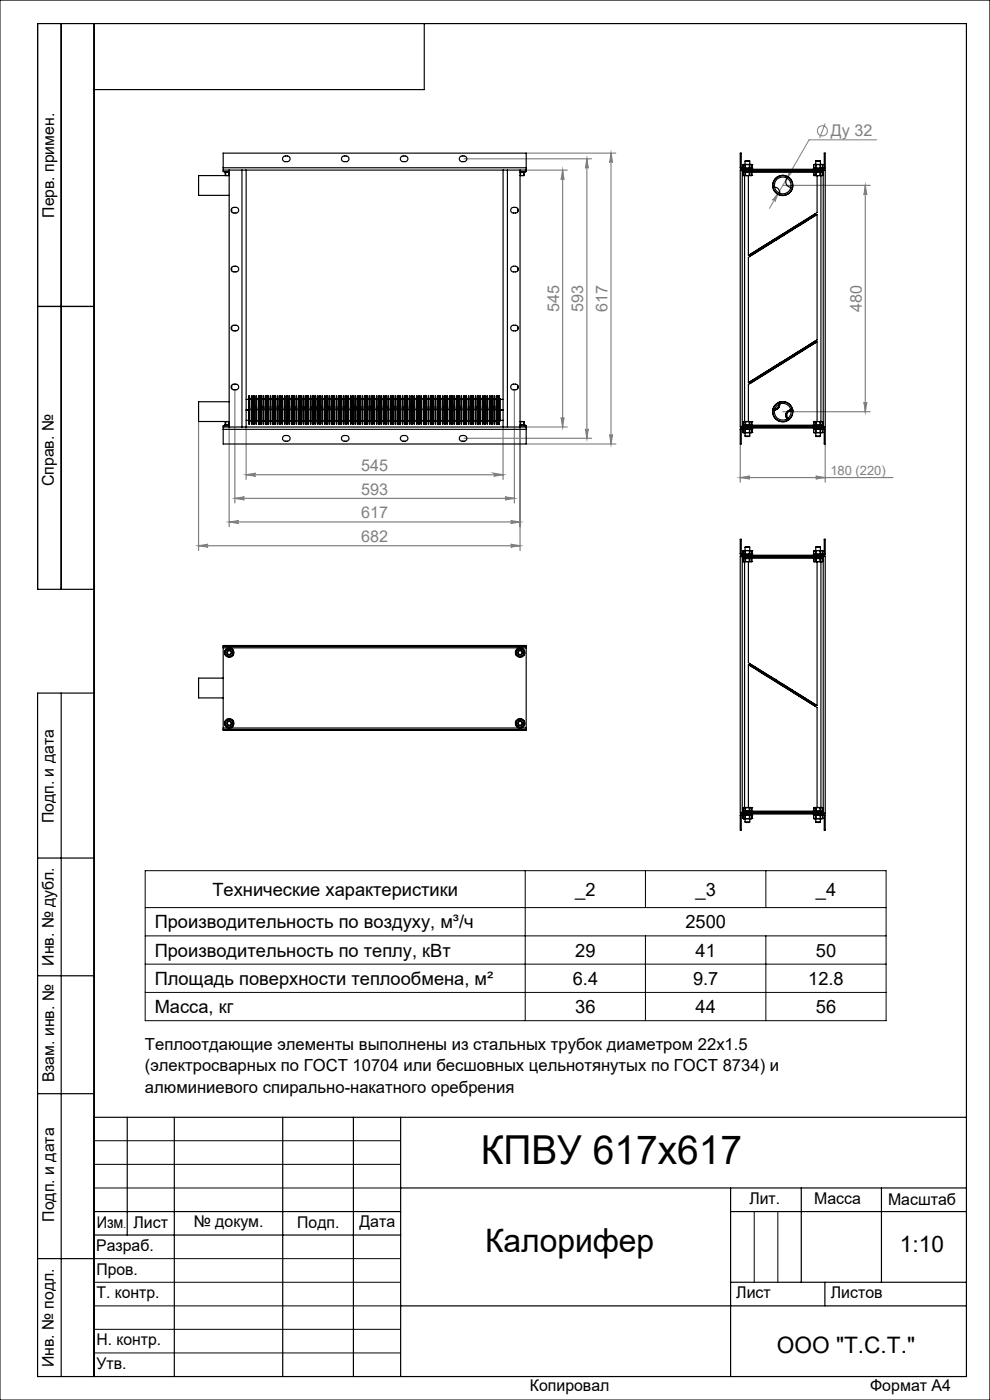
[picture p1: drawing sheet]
<svg xmlns="http://www.w3.org/2000/svg" width="210mm" height="297mm" viewBox="0 0 210 297" stroke-linecap="round" stroke-linejoin="round" font-family="sans-serif">
<defs><g id="words">
<text font-size="8.5" x="102" y="247">КПВУ 617х617</text>
<text font-size="6.9" x="102.9" y="265.6">Калорифер</text>
<g font-size="4.8">
<text x="190.9" y="265.6">1:10</text>
<text x="164.8" y="287">ООО &quot;Т.С.Т.&quot;</text>
</g>
<g font-size="3.9">
<text x="45.1" y="190.1">Технические характеристики</text>
<text x="122" y="190">_2</text>
<text x="147.5" y="190">_3</text>
<text x="173.1" y="190">_4</text>
<text x="32.8" y="196.9">Производительность по воздуху, м³/ч</text>
<text x="145.4" y="196.9">2500</text>
<text x="32.8" y="202.9">Производительность по теплу, кВт</text>
<text x="122" y="202.9">29</text>
<text x="147.5" y="202.9">41</text>
<text x="173.1" y="202.9">50</text>
<text x="32.8" y="208.9">Площадь поверхности теплообмена, м²</text>
<text x="121.5" y="208.9">6.4</text>
<text x="147" y="208.9">9.7</text>
<text x="171.4" y="208.9">12.8</text>
<text x="32.8" y="214.9">Масса, кг</text>
<text x="122" y="214.9">36</text>
<text x="147.5" y="214.9">44</text>
<text x="173.1" y="214.9">56</text>
</g>
<g font-size="3.5">
<text x="30.7" y="222.8">Теплоотдающие элементы выполнены из стальных трубок диаметром 22х1.5</text>
<text x="30.7" y="227.3">(электросварных по ГОСТ 10704 или бесшовных цельнотянутых по ГОСТ 8734) и</text>
<text x="30.7" y="231.8">алюминиевого спирально-накатного оребрения</text>
</g>
<g font-size="3.4" fill="#808080">
<text x="176.2" y="28.9">Ду 32</text>
<text x="118.6" y="66.2" transform="rotate(-90 118.6 66.2)">545</text>
<text x="123.7" y="66.2" transform="rotate(-90 123.7 66.2)">593</text>
<text x="128.9" y="66.2" transform="rotate(-90 128.9 66.2)">617</text>
<text x="182.8" y="66.2" transform="rotate(-90 182.8 66.2)">480</text>
<text x="76.6" y="99.9">545</text>
<text x="76.6" y="104.9">593</text>
<text x="76.6" y="110">617</text>
<text x="76.6" y="115">682</text>
</g>
<g font-size="3.4">
<text x="11.5" y="46.2" transform="rotate(-90 11.5 46.2)">Перв. примен.</text>
<text x="11.4" y="103.2" transform="rotate(-90 11.4 103.2)">Справ. №</text>
<text x="11.4" y="174.7" transform="rotate(-90 11.4 174.7)">Подп. и дата</text>
<text x="11.5" y="204.9" transform="rotate(-90 11.5 204.9)">Инв. № дубл.</text>
<text x="11.5" y="229.6" transform="rotate(-90 11.5 229.6)">Взам. инв. №</text>
<text x="159" y="255.5">Лит.</text>
<text x="172.7" y="255.5">Масса</text>
<text x="188.4" y="255.6">Масштаб</text>
<text x="11.5" y="259.2" transform="rotate(-90 11.5 259.2)">Подп. и дата</text>
<text x="20.5" y="260.4">Изм</text>
<text x="28.3" y="260.4">Лист</text>
<text x="41.1" y="260.4">№ докум.</text>
<text x="63.1" y="260.4">Подп.</text>
<text x="76.2" y="260.4">Дата</text>
<text x="20.4" y="265.4">Разраб.</text>
<text x="20.5" y="275.4">Т. контр.</text>
<text x="20.5" y="270.4">Пров.</text>
<text x="156.2" y="275.4">Лист</text>
<text x="176.2" y="275.4">Листов</text>
<text x="20.5" y="285.4">Н. контр.</text>
<text x="11.4" y="290" transform="rotate(-90 11.4 290)">Инв. № подл.</text>
<text x="20.5" y="290.4">Утв.</text>
<text x="112.4" y="295">Копировал</text>
<text x="184.6" y="295">Формат А4</text>
</g>
<text font-size="2.7" fill="#808080" x="176.1" y="100.7">180 (220)</text>
<text font-size="2.1" x="26.2" y="260.4">.</text>
</g></defs>
<g fill="none" stroke="#808080" stroke-width=".21">
<path d="M167.7 35.9a.31 .31 0 0 0 .1 .4 .31 .31 0 0 0 .4-.1l-1.3 1.6zM175 26.2l-1.2 3.1M186 29.7h-14.4l-8.4 14.5M165.1 40.9l-.7 1.9a.3 .3 0 0 0-.1-.4 .3 .3 0 0 0-.4 .1z"/>
<circle cx="174.4" cy="27.8" r="1.07"/>
</g>
<g fill="none" stroke="#808080" stroke-width=".25">
<path d="M98.4 33.7h27.1M111.7 36.1h8.6M111.7 32.5h18.9M119.3 36.1v54.5M119.3 36.1l.3 2a.3 .3 0 0 0-.3-.3 .3 .3 0 0 0-.3 .3zM124.5 33.7v59.3M124.5 33.7l.3 2a.3 .3 0 0 0-.3-.3 .3 .3 0 0 0-.3 .3zM129.6 32.5v61.7M129.6 32.5l.3 2a.3 .3 0 0 0-.3-.3 .3 .3 0 0 0-.3 .3zM166.1 39.3h18.5M183.6 39.3l.3 2a.3 .3 0 0 0-.3-.2 .3 .3 0 0 0-.3 .2zM183.6 39.3v48"/>
<path d="M42.1 89.5v27.3M48.6 90.6v21.2M49.8 82.7v24M52.2 90.6v11.1M98.4 93h27.1M106.7 90.6v11.1M109.1 82.7v24M110.3 90.6v26.2M111.7 90.6h8.6M111.7 94.2h18.9M119 88.6a.3 .3 0 0 0 .3 .3 .3 .3 0 0 0 .3-.3l-.3 2zM124.2 91a.3 .3 0 0 0 .3 .3 .3 .3 0 0 0 .3-.3l-.3 2z"/>
<path d="M129.3 92.2a.3 .3 0 0 0 .3 .3 .3 .3 0 0 0 .3-.3l-.3 2zM157 94.2v8.1M166.1 87.3h18.5M175 94.2v8.1M183.3 85.3a.3 .3 0 0 0 .3 .3 .3 .3 0 0 0 .3-.3l-.3 2zM42.1 115.8l2-.3a.3 .3 0 0 0-.3 .3 .3 .3 0 0 0 .3 .3zM42.1 115.8h68.2M48.6 110.7l2-.2a.3 .3 0 0 0-.3 .3 .3 .3 0 0 0 .3 .3zM48.6 110.7h61.7M49.8 105.7l2-.3a.32 .32 0 0 0-.3 .3 .32 .32 0 0 0 .3 .3zM49.8 105.7h59.3M52.2 100.7l2-.3a.32 .32 0 0 0-.3 .3 .32 .32 0 0 0 .3 .3z"/>
<path d="M52.2 100.7h54.5M104.7 100.4l2 .3-2 .3a.32 .32 0 0 0 .3-.3 .32 .32 0 0 0-.3-.3zM107.1 105.4l2 .3-2 .3a.32 .32 0 0 0 .3-.3 .32 .32 0 0 0-.3-.3zM108.3 110.5l2 .2-2 .4a.3 .3 0 0 0 .3-.3 .3 .3 0 0 0-.3-.3zM108.3 115.5l2 .3-2 .3a.3 .3 0 0 0 .3-.3 .3 .3 0 0 0-.3-.3zM157 101.3l2-.3a.3 .3 0 0 0-.3 .3 .3 .3 0 0 0 .3 .3zM157 101.3h32.4M173 101l2 .3-2 .3a.3 .3 0 0 0 .3-.3 .3 .3 0 0 0-.3-.3z"/>
</g>
<g fill="none" stroke="#000" stroke-width=".21">
<path d="M0 0h210v297h-210zM30.8 184.7h157.2v31.8h-157.2zM30.8 198.5h157.2M30.8 192.5h157.2M111.4 184.7v31.8M136.9 184.7v7.8M136.9 198.5v18M162.5 184.7v7.8M162.5 198.5v18M30.8 204.5h157.2M30.8 210.5h157.2M20 242h65"/>
<path d="M20 247h65M20 252h65M160 257v15M165 257v15M20 267h65M20 272h65M20 277h65M20 282h65M20 287h65"/>
</g>
<g fill="none" stroke="#000" stroke-width=".25">
<path d="M13 5v120M20 5v287M90 5v14h-70M8 65h12M20 125h-12v-120h197v287h-197v-145h12M13 147v145M8 182h12M8 207h12M8 232h12M20 237h185M27 237v25M37 237v55"/>
<path d="M60 237v55M75 237v55M85 237v55M20 257h65M85 252h120M155 252v40M155 257h50M170 252v20M187 252v20M8 267h12M20 262h65M85 277h120"/>
<path d="M155 272h50M175 272v5"/>
</g>
<g fill="#808080">
<path d="M165.1 40.9l-1.2 1.6a.3 .3 0 0 1 .4-.2 .3 .3 0 0 1 .1 .5zM167.7 35.9l-.8 1.9 1.3-1.6a.31 .31 0 0 1-.4 .1 .31 .31 0 0 1-.1-.4z"/>
<path d="M157 101.3l2-.3a.3 .3 0 0 0-.3 .3 .3 .3 0 0 0 .3 .3zM173 101l2 .3-2 .3a.3 .3 0 0 0 .3-.3 .3 .3 0 0 0-.3-.3z"/>
<path d="M52.2 100.7l2-.3a.32 .32 0 0 0-.3 .3 .32 .32 0 0 0 .3 .3zM104.7 100.4l2 .3-2 .3a.32 .32 0 0 0 .3-.3 .32 .32 0 0 0-.3-.3zM48.6 110.7l2-.2a.3 .3 0 0 0-.3 .3 .3 .3 0 0 0 .3 .3zM108.3 110.5l2 .2-2 .4a.3 .3 0 0 0 .3-.3 .3 .3 0 0 0-.3-.3zM42.1 115.8l2-.3a.3 .3 0 0 0-.3 .3 .3 .3 0 0 0 .3 .3zM108.3 115.5l2 .3-2 .3a.3 .3 0 0 0 .3-.3 .3 .3 0 0 0-.3-.3z"/>
<path d="M119.3 36.1l.3 2a.3 .3 0 0 0-.3-.3 .3 .3 0 0 0-.3 .3zM119 88.6a.3 .3 0 0 0 .3 .3 .3 .3 0 0 0 .3-.3l-.3 2zM124.5 33.7l.3 2a.3 .3 0 0 0-.3-.3 .3 .3 0 0 0-.3 .3zM124.2 91a.3 .3 0 0 0 .3 .3 .3 .3 0 0 0 .3-.3l-.3 2zM129.6 32.5l.3 2a.3 .3 0 0 0-.3-.3 .3 .3 0 0 0-.3 .3zM129.3 92.2a.3 .3 0 0 0 .3 .3 .3 .3 0 0 0 .3-.3l-.3 2zM183.6 39.3l.3 2a.3 .3 0 0 0-.3-.2 .3 .3 0 0 0-.3 .2zM183.3 85.3a.3 .3 0 0 0 .3 .3 .3 .3 0 0 0 .3-.3l-.3 2z"/>
<path d="M49.8 105.7l2-.3a.32 .32 0 0 0-.3 .3 .32 .32 0 0 0 .3 .3zM107.1 105.4l2 .3-2 .3a.32 .32 0 0 0 .3-.3 .32 .32 0 0 0-.3-.3z"/>
</g>
<g fill="none" stroke="#000" stroke-width=".25">
<path d="M47.3 35.6v.5M47.3 35.6v-3.1h64.3v3.1M47.3 35.6h64.3M47.3 36.1v.3h1.3M47.3 36.1h4M47.6 36.4v.2h1M47.8 37.2h.1M47.8 36.6v.6M47.9 37.2h.6M47.9 36.6v.6M48.5 37.2h-6.4v4.2h6.5M48.5 36.6v.6"/>
<path d="M48.6 36.1v54.5M51.3 36.1h56.3M51.3 36.1v54.5M52.2 36.1v54.5M60.2 33.2a.77 .77 0 0 1 1-.1 .77 .77 0 0 1 .3 .9 .82 .82 0 0 1-1 .4 .82 .82 0 0 1-.6-.9zM72.6 33.3a.77 .77 0 0 1 1-.2 .77 .77 0 0 1 .3 .9 .79 .79 0 0 1-.9 .3 .79 .79 0 0 1-.5-.9zM85.1 33.3a.88 .88 0 0 1 1.4 .4 .85 .85 0 0 1-1.4 .4l-.2-.4zM97.7 33.2a.77 .77 0 0 1 1-.1 .77 .77 0 0 1 .3 .9 .82 .82 0 0 1-1 .4 .82 .82 0 0 1-.6-.9zM106.7 36.1v54.5M107.6 36.1h4M107.6 36.1v54.5M110.3 36.1v54.5"/>
<path d="M110.4 37.2h.7M110.4 36.6v.6M111.1 37.2h.1M111.1 36.6v.6M111.2 36.6v.6M111.3 36.4v.2h-1M111.6 35.6v.5M111.6 36.1v.3h-1.3M157 35.6l.4 .5 .2-.4h1.9M157 35.6v-3.1h.2v3.1M157 35.6h.2M157 36.1h18v54.5h-18z"/>
<path d="M157.2 35.6l.4 .3h16.9l.3-.3M157.4 36.1l.1 .3h17.1v-.3v54.5v-.3h-17.1l-.1 .3zM157.6 36.4v.2h1.9v-.2M157.6 35.7h.1M157.6 35.7h.4M157.6 34.9h.5M157.6 34.9h.1M157.6 34.9h1.9M157.6 37.2h.1M157.6 37.2h1.9M157.6 34.9v.8M157.6 36.6v.6"/>
<path d="M157.6 37.2h.4M157.9 37.2v52.2M158 35.7h.1M158 37.2h.2M158 36.6v.6M158 34.2h1M158 34.2v1.5M158.1 35.7h.9M158.1 34.9h.9M158.1 34.9v.8M158.2 37.2h.7M158.2 36.6v.6"/>
<path d="M158.8 37.2v17l14.5-9.1v-7.9M158.9 37.2h.2M158.9 36.6v.6M159 35.7h.1M159 34.9h.1M159 34.9v.8M159 34.2v.7M159.1 35.7h.4M159.1 34.9h.4M159.1 37.2h.4M159.1 34.9v.8M159.1 36.6v.6"/>
<path d="M159.5 37.2h.1M159.5 36.6v.6M159.5 35.7h.1M159.5 34.9h.1M159.5 35.7h-.2M159.5 34.9v1M159.5 36.5h13M163.9 39.7h.1M164.3 39.7a1.16 1.16 0 0 1 1.1 1.3M167 37.8a1.17 1.17 0 0 0-.2 1.2 1.17 1.17 0 0 0 1 .8M167.2 37.6h.1M168.2 39.7h-.1"/>
<path d="M172.5 36.4v.2h2v-.2M172.6 35.7h.1M172.6 35.7h.4M172.6 34.9h.4M172.6 34.9h.1M172.6 34.9h1.9M172.6 34.9l-.1 1M172.6 37.2h.1M172.6 37.2h.4M172.6 37.2h1.9M172.6 36.6v.6M173 35.7h.1"/>
<path d="M173 34.9h.1M173 37.2h.1M173 34.9v.8M173 36.6v.6M173 34.2h1M173 34.2v.7M173.1 35.7h.9M173.1 34.9h.9M173.1 34.9v.8M173.1 37.2h.8M173.1 36.6v.6M173.9 37.2h.2"/>
<path d="M173.9 36.6v.6M174 35.7h.1M174 34.9h.5M174 34.9v.8M174 34.2l.1 1.5M174.1 35.7h.4M174.1 37.2h.3M174.1 36.6v.6M174.1 37.2v52.2M174.4 37.2h.1M174.4 36.6v.6M174.5 35.7h.1"/>
<path d="M174.5 34.9h.1M174.5 35.7h-.2M174.5 34.9v.8M174.8 35.6v-3.1h.2v3.1M174.8 35.6h.2M175 35.6l-.4 .5-.1-.4h-2M49.1 44.3v.6M49.1 56.8v.6M49.2 56.7a.76 .76 0 0 1 1.1-.2 .76 .76 0 0 1 .1 1 .82 .82 0 0 1-.9 .2 .82 .82 0 0 1-.5-.8zM49.2 44.2a.77 .77 0 0 1 1-.2 .77 .77 0 0 1 .4 .9 .82 .82 0 0 1-1 .4 .82 .82 0 0 1-.6-.9zM108.5 56.7a.76 .76 0 0 1 1.1-.2 .76 .76 0 0 1 .1 1 .82 .82 0 0 1-.9 .2 .82 .82 0 0 1-.5-.8zM108.6 44.1a.77 .77 0 0 1 1-.1 .77 .77 0 0 1 .3 .9 .82 .82 0 0 1-1 .4 .82 .82 0 0 1-.6-.9z"/>
<path d="M109.8 44.3v.6M109.8 56.8v.6M158.8 54.6l14.5-9.1v26.6l-14.5 9.1zM159.1 54l.1 .3M163.9 50.9l.1 .1M164.5 50.9h.1M165.1 50.6l-.1 .1M165.3 41.3h.1M165.3 50.1h.1M167.5 48.7h.1M168.2 48.7h.1M168.7 48.4h-.1"/>
<path d="M168.9 47.8h.1M172.9 45.4l-13.8 8.6M172.9 45.4l.1 .3M173 45.7l-13.8 8.6M49.1 69.3a.82 .82 0 0 1 .9-.4 .82 .82 0 0 1 .6 .8 .79 .79 0 0 1-1 .5 .79 .79 0 0 1-.5-.9zM49.1 69.2v.7M108.4 69.3a.79 .79 0 0 1 1-.3 .79 .79 0 0 1 .5 .9 .79 .79 0 0 1-1 .3 .79 .79 0 0 1-.5-.9zM109.8 69.2v.7M163.9 78h.1M164.6 77.9l-.1 .1M165.1 77.6l-.1 .1M165.3 77v.1"/>
<path d="M167.5 75.7h.1M168.2 75.7h.1M168.7 75.4h-.1M168.9 74.8v.1M172.9 72.4l-13.8 8.6M172.9 72.4l.1 .3M173 72.7l-13.8 8.6M47.3 90.6v.5M47.3 91.1v3.1h64.3v-3.1M47.3 91.1h64.3M47.3 90.6h4M47.8 89.5h.1"/>
<path d="M47.8 89.4v.7M47.9 89.5h.6M47.9 89.5v.6M48.5 89.5h.1M48.5 89.5v.6M48.6 90.1h-1v.2M48.6 85.2h-6.5v4.2h6.5M48.6 90.3h-1.3v.3M49.1 81.8v.6M49.2 81.7a.77 .77 0 0 1 1-.2 .77 .77 0 0 1 .4 .9 .82 .82 0 0 1-1 .4 .82 .82 0 0 1-.6-.9zM51.3 90.6h56.3M52.2 89.2h.6"/>
<path d="M52.2 87h.6M52.2 84.7h.6M52.8 86.9v3.1M52.8 84v2.2M52.8 84v2.9M52.8 86.2v3.8M52.8 84h.1M52.8 90h.1M52.8 86.2h.1M52.8 86.2v.7M52.9 84v2.2M52.9 86.2v3.8"/>
<path d="M52.9 84l.1 .6M52.9 86.2l.1 .7M53 84.6v2.3M53 86.9v2.4M53 84.6h.3M53 89.3l-.1 .7M53 89.3h.3M53 86.9h.3M53.3 84.6v2.3M53.3 86.9v2.4M53.3 89.3l.1 .7M53.4 84h.1"/>
<path d="M53.4 84l-.1 .6M53.4 90h.1M53.4 86.2h.1M53.4 86.2l-.1 .7M53.4 84v2.2M53.4 86.2v3.8M53.4 84v.6M53.4 86.2v.7M53.4 84.6v2.3M53.4 86.9v2.4M53.4 84.6h.4M53.4 89.3v.7"/>
<path d="M53.4 89.3h.4M53.4 86.9h.4M53.8 84.6v2.3M53.8 86.9v2.4M53.8 89.3l.1 .7M53.9 84h.1M53.9 84l-.1 .6M53.9 90h.1M53.9 86.2h.1M53.9 86.2l-.1 .7M53.9 84v2.2M53.9 86.2v3.8"/>
<path d="M53.9 84v.6M53.9 86.2v.7M53.9 84.6v2.3M53.9 86.9v2.4M53.9 84.6h.4M53.9 89.3v.7M53.9 89.3h.4M53.9 86.9h.4M54.3 84.6v2.3M54.3 86.9v2.4M54.3 89.3l.1 .7M54.4 84v2.2"/>
<path d="M54.4 86.2v3.8M54.4 84h.1M54.4 84l-.1 .6M54.4 90h.1M54.4 86.2h.1M54.4 86.2l-.1 .7M54.4 84v.6M54.4 86.2v.7M54.4 84.6v2.3M54.4 86.9v2.4M54.4 84.6h.4M54.4 89.3v.7"/>
<path d="M54.4 89.3h.4M54.4 86.9h.4M54.8 84.6v2.3M54.8 86.9v2.4M54.8 89.3l.1 .7M54.9 84v2.2M54.9 86.2v3.8M54.9 84h.1M54.9 84l-.1 .6M54.9 90h.1M54.9 86.2h.1M54.9 86.2l-.1 .7"/>
<path d="M54.9 84.6v2.3M54.9 86.9v2.4M54.9 84v.6M54.9 86.2v.7M54.9 89.3v.7M54.9 84.6h.4M54.9 89.3h.4M54.9 86.9h.4M55.3 84.6v2.3M55.3 86.9v2.4M55.3 89.3l.1 .7M55.4 84v2.2"/>
<path d="M55.4 86.2v3.8M55.4 84h.1M55.4 84l-.1 .6M55.4 90h.1M55.4 86.2h.1M55.4 86.2l-.1 .7M55.4 84l.1 .6M55.4 86.2l.1 .7M55.5 84.6v2.3M55.5 86.9v2.4M55.5 84.6h.3M55.5 89.3l-.1 .7"/>
<path d="M55.5 89.3h.3M55.5 86.9h.3M55.8 84v2.2M55.8 84.6v2.3M55.8 86.2v3.8M55.8 86.9v2.4M55.8 84h.1M55.8 84v.6M55.8 86.2v.7M55.8 89.3v.7M55.8 90h.1M55.8 86.2h.1"/>
<path d="M55.9 84v2.2M55.9 86.2v3.8M55.9 84l.1 .6M55.9 86.2l.1 .7M56 84.6v2.3M56 86.9v2.4M56 84.6h.3M56 89.3l-.1 .7M56 89.3h.3M56 86.9h.3M56.3 84.6v2.3M56.3 86.9v2.4"/>
<path d="M56.3 89.3l.1 .7M56.4 84v2.2M56.4 86.2v3.8M56.4 84h.1M56.4 84l-.1 .6M56.4 86.2l-.1 .7M56.4 90h.1M56.4 86.2h.1M56.4 84v.6M56.4 86.2v.7M56.4 84.6v2.3M56.4 86.9v2.4"/>
<path d="M56.4 84.6h.4M56.4 89.3v.7M56.4 89.3h.4M56.4 86.9h.4M56.8 84.6v2.3M56.8 86.9v2.4M56.8 89.3l.1 .7M56.9 84v2.2M56.9 86.2v3.8M56.9 84h.1M56.9 84l-.1 .6M56.9 90h.1"/>
<path d="M56.9 86.2h.1M56.9 86.2l-.1 .7M56.9 84v.6M56.9 86.2v.7M56.9 84.6v2.3M56.9 86.9v2.4M56.9 84.6h.4M56.9 89.3v.7M56.9 89.3h.4M56.9 86.9h.4M57.3 84.6v2.3M57.3 86.9v2.4"/>
<path d="M57.3 89.3l.1 .7M57.4 84h.1M57.4 84l-.1 .6M57.4 90h.1M57.4 86.2h.1M57.4 86.2l-.1 .7M57.4 84v2.2M57.4 86.2v3.8M57.4 84v.6M57.4 86.2v.7M57.4 84.6v2.3M57.4 86.9v2.4"/>
<path d="M57.4 84.6h.4M57.4 89.3v.7M57.4 89.3h.4M57.4 86.9h.4M57.8 84.6v2.3M57.8 86.9v2.4M57.8 89.3l.1 .7M57.9 84v2.2M57.9 86.2v3.8M57.9 84h.1M57.9 84l-.1 .6M57.9 90h.1"/>
<path d="M57.9 86.2h.1M57.9 86.2l-.1 .7M57.9 84.6v2.3M57.9 86.9v2.4M57.9 84v.6M57.9 86.2v.7M57.9 89.3v.7M57.9 84.6h.4M57.9 89.3h.4M57.9 86.9h.4M58.3 84.6v2.3M58.3 86.9v2.4"/>
<path d="M58.3 89.3v.7M58.3 84v2.2M58.3 86.2v3.8M58.3 84h.1M58.3 84v.6M58.3 90h.1M58.3 86.2h.1M58.3 86.2v.7M58.4 84v2.2M58.4 86.2v3.8M58.4 84l.1 .6M58.4 86.2l.1 .7"/>
<path d="M58.5 84.6v2.3M58.5 86.9v2.4M58.5 84.6h.3M58.5 89.3l-.1 .7M58.5 89.3h.3M58.5 86.9h.3M58.8 84v2.2M58.8 84.6v2.3M58.8 86.2v3.8M58.8 86.9v2.4M58.8 84h.1M58.8 84v.6"/>
<path d="M58.8 86.2v.7M58.8 89.3v.7M58.8 90h.1M58.8 86.2h.1M58.9 84v2.2M58.9 86.2v3.8M58.9 84v.6M58.9 86.2v.7M58.9 84.6v2.3M58.9 86.9v2.4M58.9 84.6h.4M58.9 89.3v.7"/>
<path d="M58.9 89.3h.4M58.9 86.9h.4M59.3 84.6v2.3M59.3 86.9v2.4M59.3 89.3l.1 .7M59.4 84v2.2M59.4 86.2v3.8M59.4 84h.1M59.4 84l-.1 .6M59.4 90h.1M59.4 86.2h.1M59.4 86.2l-.1 .7"/>
<path d="M59.4 84v.6M59.4 86.2v.7M59.4 84.6v2.3M59.4 86.9v2.4M59.4 84.6h.4M59.4 89.3v.7M59.4 89.3h.4M59.4 86.9h.4M59.8 84.6v2.3M59.8 86.9v2.4M59.8 89.3l.1 .7M59.9 84v2.2"/>
<path d="M59.9 86.2v3.8M59.9 84h.1M59.9 84l-.1 .6M59.9 90h.1M59.9 86.2h.1M59.9 86.2l-.1 .7M59.9 84v.6M59.9 86.2v.7M59.9 84.6v2.3M59.9 86.9v2.4M59.9 84.6h.4M59.9 89.3v.7"/>
<path d="M59.9 89.3h.4M59.9 86.9h.4M60.2 92.5a.77 .77 0 0 1 1-.1 .77 .77 0 0 1 .3 .9 .82 .82 0 0 1-1 .4 .82 .82 0 0 1-.6-.9zM60.3 84.6v2.3M60.3 86.9v2.4M60.3 89.3l.1 .7M60.4 84v2.2M60.4 86.2v3.8M60.4 84h.1M60.4 84l-.1 .6M60.4 90h.1M60.4 86.2h.1"/>
<path d="M60.4 86.2l-.1 .7M60.4 84v.6M60.4 86.2v.7M60.4 84.6v2.3M60.4 86.9v2.4M60.4 84.6h.4M60.4 89.3v.7M60.4 89.3h.4M60.4 86.9h.4M60.8 84.6v2.3M60.8 86.9v2.4M60.8 89.3l.1 .7"/>
<path d="M60.9 84v2.2M60.9 86.2v3.8M60.9 84h.1M60.9 84l-.1 .6M60.9 90h.1M60.9 86.2h.1M60.9 86.2l-.1 .7M60.9 84l.1 .6M60.9 86.2l.1 .7M61 84.6v2.3M61 86.9v2.4M61 84.6h.3"/>
<path d="M61 89.3l-.1 .7M61 89.3h.3M61 86.9h.3M61.3 84.6v2.3M61.3 86.9v2.4M61.3 89.3v.7M61.3 84v2.2M61.3 86.2v3.8M61.3 84h.1M61.3 84v.6M61.3 90h.1M61.3 86.2h.1"/>
<path d="M61.3 86.2v.7M61.4 84v2.2M61.4 86.2v3.8M61.4 84l.1 .6M61.4 86.2l.1 .7M61.5 84.6v2.3M61.5 86.9v2.4M61.5 84.6h.3M61.5 89.3l-.1 .7M61.5 89.3h.3M61.5 86.9h.3M61.8 84.6v2.3"/>
<path d="M61.8 86.9v2.4M61.8 89.3l.1 .7M61.9 84h.1M61.9 84l-.1 .6M61.9 90h.1M61.9 86.2h.1M61.9 86.2l-.1 .7M61.9 84v2.2M61.9 86.2v3.8M61.9 84v.6M61.9 86.2v.7M61.9 84.6v2.3"/>
<path d="M61.9 86.9v2.4M61.9 84.6h.4M61.9 89.3v.7M61.9 89.3h.4M61.9 86.9h.4M62.3 84.6v2.3M62.3 86.9v2.4M62.3 89.3l.1 .7M62.4 84v2.2M62.4 86.2v3.8M62.4 84h.1M62.4 84l-.1 .6"/>
<path d="M62.4 90h.1M62.4 86.2h.1M62.4 86.2l-.1 .7M62.4 84v.6M62.4 86.2v.7M62.4 84.6v2.3M62.4 86.9v2.4M62.4 84.6h.4M62.4 89.3v.7M62.4 89.3h.4M62.4 86.9h.4M62.8 84.6v2.3"/>
<path d="M62.8 86.9v2.4M62.8 89.3l.1 .7M62.9 84v2.2M62.9 86.2v3.8M62.9 84h.1M62.9 84l-.1 .6M62.9 90h.1M62.9 86.2h.1M62.9 86.2l-.1 .7M62.9 84v.6M62.9 86.2v.7M62.9 84.6v2.3"/>
<path d="M62.9 86.9v2.4M62.9 84.6h.4M62.9 89.3v.7M62.9 89.3h.4M62.9 86.9h.4M63.3 84.6v2.3M63.3 86.9v2.4M63.3 89.3l.1 .7M63.4 86.2v3.8M63.4 84h.1M63.4 84l-.1 .6M63.4 90h.1"/>
<path d="M63.4 86.2h.1M63.4 86.2l-.1 .7M63.4 84v2.2M63.4 84v.6M63.4 86.2v.7M63.4 84.6v2.3M63.4 86.9v2.4M63.4 84.6h.4M63.4 89.3v.7M63.4 89.3h.4M63.4 86.9h.4M63.8 84.6v2.3"/>
<path d="M63.8 86.9v2.4M63.8 89.3l.1 .7M63.9 84v2.2M63.9 86.2v3.8M63.9 84h.1M63.9 84l-.1 .6M63.9 90h.1M63.9 86.2h.1M63.9 86.2l-.1 .7M63.9 84l.1 .6M63.9 86.2l.1 .7M64 84.6v2.3"/>
<path d="M64 86.9v2.4M64 84.6h.3M64 89.3l-.1 .7M64 89.3h.3M64 86.9h.3M64.3 84.6v2.3M64.3 86.9v2.4M64.3 89.3v.7M64.3 84v2.2M64.3 86.2v3.8M64.3 84h.1M64.3 84v.6"/>
<path d="M64.3 90h.1M64.3 86.2h.1M64.3 86.2v.7M64.4 84v2.2M64.4 86.2v3.8M64.4 84l.1 .6M64.4 86.2l.1 .7M64.5 84.6v2.3M64.5 86.9v2.4M64.5 84.6h.3M64.5 89.3l-.1 .7M64.5 89.3h.3"/>
<path d="M64.5 86.9h.3M64.8 84.6v2.3M64.8 86.9v2.4M64.8 89.3l.1 .7M64.9 84v2.2M64.9 86.2v3.8M64.9 84h.1M64.9 84l-.1 .6M64.9 90h.1M64.9 86.2h.1M64.9 86.2l-.1 .7M64.9 84v.6"/>
<path d="M64.9 86.2v.7M64.9 84.6v2.3M64.9 86.9v2.4M64.9 84.6h.4M64.9 89.3v.7M64.9 89.3h.4M64.9 86.9h.4M65.3 84.6v2.3M65.3 86.9v2.4M65.3 89.3l.1 .7M65.4 84h.1M65.4 84l-.1 .6"/>
<path d="M65.4 90h.1M65.4 86.2h.1M65.4 86.2l-.1 .7M65.4 84v2.2M65.4 86.2v3.8M65.4 84v.6M65.4 86.2v.7M65.4 84.6v2.3M65.4 86.9v2.4M65.4 84.6h.4M65.4 89.3v.7M65.4 89.3h.4"/>
<path d="M65.4 86.9h.4M65.8 84.6v2.3M65.8 86.9v2.4M65.8 89.3l.1 .7M65.9 84v2.2M65.9 86.2v3.8M65.9 84h.1M65.9 84l-.1 .6M65.9 90h.1M65.9 86.2h.1M65.9 86.2l-.1 .7M65.9 84v.6"/>
<path d="M65.9 86.2v.7M65.9 84.6v2.3M65.9 86.9v2.4M65.9 84.6h.4M65.9 89.3v.7M65.9 89.3h.4M65.9 86.9h.4M66.3 84.6v2.3M66.3 86.9v2.4M66.3 89.3l.1 .7M66.4 84v2.2M66.4 86.2v3.8"/>
<path d="M66.4 84h.1M66.4 84l-.1 .6M66.4 90h.1M66.4 86.2h.1M66.4 86.2l-.1 .7M66.4 84v.6M66.4 86.2v.7M66.4 84.6v2.3M66.4 86.9v2.4M66.4 84.6h.4M66.4 89.3v.7M66.4 89.3h.4"/>
<path d="M66.4 86.9h.4M66.8 84.6v2.3M66.8 86.9v2.4M66.8 89.3l.1 .7M66.9 84v2.2M66.9 86.2v3.8M66.9 84h.1M66.9 84l-.1 .6M66.9 90h.1M66.9 86.2h.1M66.9 86.2l-.1 .7M66.9 84l.1 .6"/>
<path d="M66.9 86.2l.1 .7M67 84.6v2.3M67 86.9v2.4M67 84.6h.3M67 89.3l-.1 .7M67 89.3h.3M67 86.9h.3M67.3 84.6v2.3M67.3 86.9v2.4M67.3 89.3v.7M67.3 84v2.2M67.3 86.2v3.8"/>
<path d="M67.3 84h.1M67.3 84v.6M67.3 90h.1M67.3 86.2h.1M67.3 86.2v.7M67.4 84v2.2M67.4 86.2v3.8M67.4 84l.1 .6M67.4 86.2l.1 .7M67.5 84.6v2.3M67.5 86.9v2.4M67.5 84.6h.3"/>
<path d="M67.5 89.3l-.1 .7M67.5 89.3h.3M67.5 86.9h.3M67.8 84.6v2.3M67.8 86.9v2.4M67.8 89.3l.1 .7M67.9 84v2.2M67.9 86.2v3.8M67.9 84h.1M67.9 84l-.1 .6M67.9 90h.1M67.9 86.2h.1"/>
<path d="M67.9 86.2l-.1 .7M67.9 84v.6M67.9 86.2v.7M67.9 84.6v2.3M67.9 86.9v2.4M67.9 84.6h.4M67.9 89.3v.7M67.9 89.3h.4M67.9 86.9h.4M68.3 84.6v2.3M68.3 86.9v2.4M68.3 89.3l.1 .7"/>
<path d="M68.4 84v2.2M68.4 86.2v3.8M68.4 84l-.1 .6M68.4 84h.1M68.4 90h.1M68.4 86.2h.1M68.4 86.2l-.1 .7M68.4 84v.6M68.4 86.2v.7M68.4 84.6v2.3M68.4 86.9v2.4M68.4 84.6h.4"/>
<path d="M68.4 89.3v.7M68.4 89.3h.4M68.4 86.9h.4M68.8 84.6v2.3M68.8 86.9v2.4M68.8 89.3l.1 .7M68.9 84h.1M68.9 84l-.1 .6M68.9 90h.1M68.9 86.2h.1M68.9 86.2l-.1 .7M68.9 84v2.2"/>
<path d="M68.9 86.2v3.8M68.9 84v.6M68.9 86.2v.7M68.9 84.6v2.3M68.9 86.9v2.4M68.9 84.6h.4M68.9 89.3v.7M68.9 89.3h.4M68.9 86.9h.4M69.3 84.6v2.3M69.3 86.9v2.4M69.3 89.3l.1 .7"/>
<path d="M69.4 84v2.2M69.4 86.2v3.8M69.4 84h.1M69.4 84l-.1 .6M69.4 90h.1M69.4 86.2h.1M69.4 86.2l-.1 .7M69.4 84.6v2.3M69.4 86.9v2.4M69.4 84v.6M69.4 86.2v.7M69.4 89.3v.7"/>
<path d="M69.4 84.6h.4M69.4 89.3h.4M69.4 86.9h.4M69.8 84.6v2.3M69.8 86.9v2.4M69.8 89.3v.7M69.8 84v2.2M69.8 86.2v3.8M69.8 84h.1M69.8 84v.6M69.8 90h.1M69.8 86.2h.1"/>
<path d="M69.8 86.2v.7M69.9 84v2.2M69.9 86.2v3.8M69.9 84l.1 .6M69.9 86.2l.1 .7M70 84.6v2.3M70 86.9v2.4M70 84.6h.3M70 89.3l-.1 .7M70 89.3h.3M70 86.9h.3M70.3 84v2.2"/>
<path d="M70.3 84.6v2.3M70.3 86.2v3.8M70.3 86.9v2.4M70.3 84h.1M70.3 84v.6M70.3 86.2v.7M70.3 89.3v.7M70.3 90h.1M70.3 86.2h.1M70.4 84v2.2M70.4 86.2v3.8M70.4 84v.6"/>
<path d="M70.4 86.2v.7M70.4 84.6v2.3M70.4 86.9v2.4M70.4 84.6h.4M70.4 89.3v.7M70.4 89.3h.4M70.4 86.9h.4M70.8 84.6v2.3M70.8 86.9v2.4M70.8 89.3l.1 .7M70.9 84v2.2M70.9 86.2v3.8"/>
<path d="M70.9 84h.1M70.9 84l-.1 .6M70.9 90h.1M70.9 86.2h.1M70.9 86.2l-.1 .7M70.9 84v.6M70.9 86.2v.7M70.9 84.6v2.3M70.9 86.9v2.4M70.9 84.6h.4M70.9 89.3v.7M70.9 89.3h.4"/>
<path d="M70.9 86.9h.4M71.3 84.6v2.3M71.3 86.9v2.4M71.3 89.3l.1 .7M71.4 84v2.2M71.4 84h.1M71.4 84l-.1 .6M71.4 90h.1M71.4 86.2h.1M71.4 86.2l-.1 .7M71.4 86.2v3.8M71.4 84v.6"/>
<path d="M71.4 86.2v.7M71.4 84.6v2.3M71.4 86.9v2.4M71.4 84.6h.4M71.4 89.3v.7M71.4 89.3h.4M71.4 86.9h.4M71.8 84.6v2.3M71.8 86.9v2.4M71.8 89.3l.1 .7M71.9 84v2.2M71.9 86.2v3.8"/>
<path d="M71.9 84h.1M71.9 84l-.1 .6M71.9 90h.1M71.9 86.2h.1M71.9 86.2l-.1 .7M71.9 84v.6M71.9 86.2v.7M71.9 84.6v2.3M71.9 86.9v2.4M71.9 84.6h.4M71.9 89.3v.7M71.9 89.3h.4"/>
<path d="M71.9 86.9h.4M72.3 84.6v2.3M72.3 86.9v2.4M72.3 89.3l.1 .7M72.4 84v2.2M72.4 86.2v3.8M72.4 84h.1M72.4 84l-.1 .6M72.4 90h.1M72.4 86.2h.1M72.4 86.2l-.1 .7M72.4 84.6v2.3"/>
<path d="M72.4 86.9v2.4M72.4 84v.6M72.4 86.2v.7M72.4 89.3v.7M72.4 84.6h.4M72.4 89.3h.4M72.4 86.9h.4M72.6 92.6a.77 .77 0 0 1 1-.2 .77 .77 0 0 1 .3 .9 .79 .79 0 0 1-.9 .3 .79 .79 0 0 1-.5-.9zM72.8 84.6v2.3M72.8 86.9v2.4M72.8 89.3v.7M72.8 84v2.2"/>
<path d="M72.8 86.2v3.8M72.8 84h.1M72.8 84v.6M72.8 90h.1M72.8 86.2h.1M72.8 86.2v.7M72.9 84v2.2M72.9 86.2v3.8M72.9 84l.1 .6M72.9 86.2l.1 .7M73 84.6v2.3M73 86.9v2.4"/>
<path d="M73 84.6h.3M73 89.3l-.1 .7M73 89.3h.3M73 86.9h.3M73.3 84v2.2M73.3 84.6v2.3M73.3 86.2v3.8M73.3 86.9v2.4M73.3 84h.1M73.3 84v.6M73.3 86.2v.7M73.3 89.3v.7"/>
<path d="M73.3 90h.1M73.3 86.2h.1M73.4 84v2.2M73.4 86.2v3.8M73.4 84v.6M73.4 86.2v.7M73.4 84.6v2.3M73.4 86.9v2.4M73.4 84.6h.4M73.4 89.3v.7M73.4 89.3h.4M73.4 86.9h.4"/>
<path d="M73.8 84.6v2.3M73.8 86.9v2.4M73.8 89.3l.1 .7M73.9 84v2.2M73.9 86.2v3.8M73.9 84h.1M73.9 84l-.1 .6M73.9 90h.1M73.9 86.2h.1M73.9 86.2l-.1 .7M73.9 84v.6M73.9 86.2v.7"/>
<path d="M73.9 84.6v2.3M73.9 86.9v2.4M73.9 84.6h.4M73.9 89.3v.7M73.9 89.3h.4M73.9 86.9h.4M74.3 84.6v2.3M74.3 86.9v2.4M74.3 89.3l.1 .7M74.4 84v2.2M74.4 86.2v3.8M74.4 84h.1"/>
<path d="M74.4 84l-.1 .6M74.4 90h.1M74.4 86.2h.1M74.4 86.2l-.1 .7M74.4 84v.6M74.4 86.2v.7M74.4 84.6v2.3M74.4 86.9v2.4M74.4 84.6h.4M74.4 89.3v.7M74.4 89.3h.4M74.4 86.9h.4"/>
<path d="M74.8 84.6v2.3M74.8 86.9v2.4M74.8 89.3l.1 .7M74.9 86.2v3.8M74.9 84h.1M74.9 84l-.1 .6M74.9 90h.1M74.9 86.2h.1M74.9 86.2l-.1 .7M74.9 84v2.2M74.9 84v.6M74.9 86.2v.7"/>
<path d="M74.9 84.6v2.3M74.9 86.9v2.4M74.9 84.6h.4M74.9 89.3v.7M74.9 89.3h.4M74.9 86.9h.4M75.3 84.6v2.3M75.3 86.9v2.4M75.3 89.3l.1 .7M75.4 84v2.2M75.4 86.2v3.8M75.4 84h.1"/>
<path d="M75.4 84l-.1 .6M75.4 90h.1M75.4 86.2h.1M75.4 86.2l-.1 .7M75.4 84l.1 .6M75.4 86.2l.1 .7M75.5 84.6v2.3M75.5 86.9v2.4M75.5 84.6h.3M75.5 89.3l-.1 .7M75.5 89.3h.3M75.5 86.9h.3"/>
<path d="M75.8 84.6v2.3M75.8 86.9v2.4M75.8 89.3v.7M75.8 84v2.2M75.8 86.2v3.8M75.8 84h.1M75.8 84v.6M75.8 90h.1M75.8 86.2h.1M75.8 86.2v.7M75.9 84v2.2M75.9 86.2v3.8"/>
<path d="M75.9 84l.1 .6M75.9 86.2l.1 .7M76 84.6v2.3M76 86.9v2.4M76 84.6h.3M76 89.3l-.1 .7M76 89.3h.3M76 86.9h.3M76.3 84.6v2.3M76.3 86.9v2.4M76.3 89.3l.1 .7M76.4 84v2.2"/>
<path d="M76.4 86.2v3.8M76.4 84h.1M76.4 84l-.1 .6M76.4 90h.1M76.4 86.2h.1M76.4 86.2l-.1 .7M76.4 84v.6M76.4 86.2v.7M76.4 84.6v2.3M76.4 86.9v2.4M76.4 84.6h.4M76.4 89.3v.7"/>
<path d="M76.4 89.3h.4M76.4 86.9h.4M76.8 84.6v2.3M76.8 86.9v2.4M76.8 89.3l.1 .7M76.9 84v2.2M76.9 84h.1M76.9 84l-.1 .6M76.9 90h.1M76.9 86.2h.1M76.9 86.2l-.1 .7M76.9 86.2v3.8"/>
<path d="M76.9 84v.6M76.9 86.2v.7M76.9 84.6v2.3M76.9 86.9v2.4M76.9 84.6h.4M76.9 89.3v.7M76.9 89.3h.4M76.9 86.9h.4M77.3 84.6v2.3M77.3 86.9v2.4M77.3 89.3l.1 .7M77.4 84v2.2"/>
<path d="M77.4 86.2v3.8M77.4 84h.1M77.4 84l-.1 .6M77.4 90h.1M77.4 86.2h.1M77.4 86.2l-.1 .7M77.4 84v.6M77.4 86.2v.7M77.4 84.6v2.3M77.4 86.9v2.4M77.4 84.6h.4M77.4 89.3v.7"/>
<path d="M77.4 89.3h.4M77.4 86.9h.4M77.8 84.6v2.3M77.8 86.9v2.4M77.8 89.3l.1 .7M77.9 84v2.2M77.9 86.2v3.8M77.9 84h.1M77.9 84l-.1 .6M77.9 90h.1M77.9 86.2h.1M77.9 86.2l-.1 .7"/>
<path d="M77.9 84v.6M77.9 86.2v.7M77.9 84.6v2.3M77.9 86.9v2.4M77.9 84.6h.4M77.9 89.3v.7M77.9 89.3h.4M77.9 86.9h.4M78.3 84.6v2.3M78.3 86.9v2.4M78.3 89.3l.1 .7M78.4 84v2.2"/>
<path d="M78.4 86.2v3.8M78.4 84h.1M78.4 84l-.1 .6M78.4 90h.1M78.4 86.2h.1M78.4 86.2l-.1 .7M78.4 84l.1 .6M78.4 86.2l.1 .7M78.5 84.6v2.3M78.5 86.9v2.4M78.5 84.6h.3M78.5 89.3l-.1 .7"/>
<path d="M78.5 89.3h.3M78.5 86.9h.3M78.8 84.6v2.3M78.8 86.9v2.4M78.8 89.3v.7M78.8 84v2.2M78.8 86.2v3.8M78.8 84h.1M78.8 84v.6M78.8 90h.1M78.8 86.2h.1M78.8 86.2v.7"/>
<path d="M78.9 84v2.2M78.9 86.2v3.8M78.9 84l.1 .6M78.9 86.2l.1 .7M79 84.6v2.3M79 86.9v2.4M79 84.6h.3M79 89.3l-.1 .7M79 89.3h.3M79 86.9h.3M79.3 84.6v2.3M79.3 86.9v2.4"/>
<path d="M79.3 89.3l.1 .7M79.4 84v2.2M79.4 86.2v3.8M79.4 84h.1M79.4 84l-.1 .6M79.4 90h.1M79.4 86.2h.1M79.4 86.2l-.1 .7M79.4 84v.6M79.4 86.2v.7M79.4 84.6v2.3M79.4 86.9v2.4"/>
<path d="M79.4 84.6h.4M79.4 89.3v.7M79.4 89.3h.4M79.4 86.9h.4M79.8 84.6v2.3M79.8 86.9v2.4M79.8 89.3l.1 .7M79.9 84v2.2M79.9 86.2v3.8M79.9 84h.1M79.9 84l-.1 .6M79.9 90h.1"/>
<path d="M79.9 86.2h.1M79.9 86.2l-.1 .7M79.9 84v.6M79.9 86.2v.7M79.9 84.6v2.3M79.9 86.9v2.4M79.9 84.6h.4M79.9 89.3v.7M79.9 89.3h.4M79.9 86.9h.4M80.3 84.6v2.3M80.3 86.9v2.4"/>
<path d="M80.3 89.3l.1 .7M80.4 84v2.2M80.4 86.2v3.8M80.4 84h.1M80.4 84l-.1 .6M80.4 90h.1M80.4 86.2h.1M80.4 86.2l-.1 .7M80.4 84v.6M80.4 86.2v.7M80.4 84.6v2.3M80.4 86.9v2.4"/>
<path d="M80.4 84.6h.4M80.4 89.3v.7M80.4 89.3h.4M80.4 86.9h.4M80.8 84.6v2.3M80.8 86.9v2.4M80.8 89.3l.1 .7M80.9 84v2.2M80.9 86.2v3.8M80.9 84h.1M80.9 84l-.1 .6M80.9 90h.1"/>
<path d="M80.9 86.2h.1M80.9 86.2l-.1 .7M80.9 84.6v2.3M80.9 86.9v2.4M80.9 84v.6M80.9 86.2v.7M80.9 89.3v.7M80.9 84.6h.4M80.9 89.3h.4M80.9 86.9h.4M81.3 84.6v2.3M81.3 86.9v2.4"/>
<path d="M81.3 89.3l.1 .7M81.4 84v2.2M81.4 86.2v3.8M81.4 84h.1M81.4 84l-.1 .6M81.4 90h.1M81.4 86.2h.1M81.4 86.2l-.1 .7M81.4 84l.1 .6M81.4 86.2l.1 .7M81.5 84.6v2.3M81.5 86.9v2.4"/>
<path d="M81.5 84.6h.3M81.5 89.3l-.1 .7M81.5 89.3h.3M81.5 86.9h.3M81.8 84v2.2M81.8 84.6v2.3M81.8 86.2v3.8M81.8 86.9v2.4M81.8 84h.1M81.8 84v.6M81.8 86.2v.7M81.8 89.3v.7"/>
<path d="M81.8 90h.1M81.8 86.2h.1M81.9 84v2.2M81.9 86.2v3.8M81.9 84l.1 .6M81.9 86.2l.1 .7M82 84.6v2.3M82 86.9v2.4M82 84.6h.3M82 89.3l-.1 .7M82 89.3h.3M82 86.9h.3"/>
<path d="M82.3 84.6v2.3M82.3 86.9v2.4M82.3 89.3l.1 .7M82.4 84v2.2M82.4 86.2v3.8M82.4 84h.1M82.4 84l-.1 .6M82.4 90h.1M82.4 86.2h.1M82.4 86.2l-.1 .7M82.4 84v.6M82.4 86.2v.7"/>
<path d="M82.4 84.6v2.3M82.4 86.9v2.4M82.4 84.6h.4M82.4 89.3v.7M82.4 89.3h.4M82.4 86.9h.4M82.8 84.6v2.3M82.8 86.9v2.4M82.8 89.3l.1 .7M82.9 86.2v3.8M82.9 84h.1M82.9 84l-.1 .6"/>
<path d="M82.9 90h.1M82.9 86.2h.1M82.9 86.2l-.1 .7M82.9 84v2.2M82.9 84v.6M82.9 86.2v.7M82.9 84.6v2.3M82.9 86.9v2.4M82.9 84.6h.4M82.9 89.3v.7M82.9 89.3h.4M82.9 86.9h.4"/>
<path d="M83.3 84.6v2.3M83.3 86.9v2.4M83.3 89.3l.1 .7M83.4 84v2.2M83.4 86.2v3.8M83.4 84h.1M83.4 84l-.1 .6M83.4 90h.1M83.4 86.2h.1M83.4 86.2l-.1 .7M83.4 84v.6M83.4 86.2v.7"/>
<path d="M83.4 84.6v2.3M83.4 86.9v2.4M83.4 84.6h.4M83.4 89.3v.7M83.4 89.3h.4M83.4 86.9h.4M83.8 84.6v2.3M83.8 86.9v2.4M83.8 89.3l.1 .7M83.9 84v2.2M83.9 86.2v3.8M83.9 84h.1"/>
<path d="M83.9 84l-.1 .6M83.9 90h.1M83.9 86.2h.1M83.9 86.2l-.1 .7M83.9 84.6v2.3M83.9 86.9v2.4M83.9 84v.6M83.9 86.2v.7M83.9 89.3v.7M83.9 84.6h.4M83.9 89.3h.4M83.9 86.9h.4"/>
<path d="M84.3 84.6v2.3M84.3 86.9v2.4M84.3 89.3v.7M84.3 84v2.2M84.3 86.2v3.8M84.3 84h.1M84.3 84v.6M84.3 90h.1M84.3 86.2h.1M84.3 86.2v.7M84.4 84v2.2M84.4 86.2v3.8"/>
<path d="M84.4 84l.1 .6M84.4 86.2l.1 .7M84.5 84.6v2.3M84.5 86.9v2.4M84.5 84.6h.3M84.5 89.3l-.1 .7M84.5 89.3h.3M84.5 86.9h.3M84.8 84v2.2M84.8 84.6v2.3M84.8 86.2v3.8M84.8 86.9v2.4"/>
<path d="M84.8 84h.1M84.8 84v.6M84.8 86.2v.7M84.8 89.3v.7M84.8 90h.1M84.8 86.2h.1M84.9 84v2.2M84.9 86.2v3.8M84.9 84v.6M84.9 86.2v.7M84.9 84.6v2.3M84.9 86.9v2.4"/>
<path d="M84.9 84.6h.4M84.9 89.3v.7M84.9 89.3h.4M84.9 86.9h.4M85.1 92.6a.88 .88 0 0 1 1.4 .4 .85 .85 0 0 1-1.4 .4l-.2-.4zM85.3 84.6v2.3M85.3 86.9v2.4M85.3 89.3l.1 .7M85.4 84v2.2M85.4 86.2v3.8M85.4 84h.1M85.4 84l-.1 .6"/>
<path d="M85.4 90h.1M85.4 86.2h.1M85.4 86.2l-.1 .7M85.4 84v.6M85.4 86.2v.7M85.4 84.6v2.3M85.4 86.9v2.4M85.4 84.6h.4M85.4 89.3v.7M85.4 89.3h.4M85.4 86.9h.4M85.8 84.6v2.3"/>
<path d="M85.8 86.9v2.4M85.8 89.3l.1 .7M85.9 84v2.2M85.9 86.2v3.8M85.9 84h.1M85.9 84l-.1 .6M85.9 90h.1M85.9 86.2h.1M85.9 86.2l-.1 .7M85.9 84v.6M85.9 86.2v.7M85.9 84.6v2.3"/>
<path d="M85.9 86.9v2.4M85.9 84.6h.4M85.9 89.3v.7M85.9 89.3h.4M85.9 86.9h.4M86.3 84.6v2.3M86.3 86.9v2.4M86.3 89.3l.1 .7M86.4 84h.1M86.4 84l-.1 .6M86.4 90h.1M86.4 86.2h.1"/>
<path d="M86.4 86.2l-.1 .7M86.4 84v2.2M86.4 86.2v3.8M86.4 84v.6M86.4 86.2v.7M86.4 84.6v2.3M86.4 86.9v2.4M86.4 84.6h.4M86.4 89.3v.7M86.4 89.3h.4M86.4 86.9h.4M86.8 84.6v2.3"/>
<path d="M86.8 86.9v2.4M86.8 89.3l.1 .7M86.9 84v2.2M86.9 86.2v3.8M86.9 84h.1M86.9 84l-.1 .6M86.9 90h.1M86.9 86.2h.1M86.9 86.2l-.1 .7M86.9 84l.1 .6M86.9 86.2l.1 .7M87 84.6v2.3"/>
<path d="M87 86.9v2.4M87 84.6h.3M87 89.3l-.1 .7M87 89.3h.3M87 86.9h.3M87.3 84.6v2.3M87.3 86.9v2.4M87.3 89.3v.7M87.3 84v2.2M87.3 86.2v3.8M87.3 84h.1M87.3 84v.6"/>
<path d="M87.3 90h.1M87.3 86.2h.1M87.3 86.2v.7M87.4 84v2.2M87.4 86.2v3.8M87.4 84l.1 .6M87.4 86.2l.1 .7M87.5 84.6v2.3M87.5 86.9v2.4M87.5 84.6h.3M87.5 89.3l-.1 .7M87.5 89.3h.3"/>
<path d="M87.5 86.9h.3M87.8 84.6v2.3M87.8 86.9v2.4M87.8 89.3l.1 .7M87.9 84v2.2M87.9 86.2v3.8M87.9 84h.1M87.9 84l-.1 .6M87.9 90h.1M87.9 86.2h.1M87.9 86.2l-.1 .7M87.9 84v.6"/>
<path d="M87.9 86.2v.7M87.9 84.6v2.3M87.9 86.9v2.4M87.9 84.6h.4M87.9 89.3v.7M87.9 89.3h.4M87.9 86.9h.4M88.3 84.6v2.3M88.3 86.9v2.4M88.3 89.3l.1 .7M88.4 84v2.2M88.4 86.2v3.8"/>
<path d="M88.4 84h.1M88.4 84l-.1 .6M88.4 90h.1M88.4 86.2h.1M88.4 86.2l-.1 .7M88.4 84v.6M88.4 86.2v.7M88.4 84.6v2.3M88.4 86.9v2.4M88.4 84.6h.4M88.4 89.3v.7M88.4 89.3h.4"/>
<path d="M88.4 86.9h.4M88.8 84.6v2.3M88.8 86.9v2.4M88.8 89.3l.1 .7M88.9 84v2.2M88.9 84h.1M88.9 84l-.1 .6M88.9 90h.1M88.9 86.2h.1M88.9 86.2l-.1 .7M88.9 86.2v3.8M88.9 84v.6"/>
<path d="M88.9 86.2v.7M88.9 84.6v2.3M88.9 86.9v2.4M88.9 84.6h.4M88.9 89.3v.7M88.9 89.3h.4M88.9 86.9h.4M89.3 84.6v2.3M89.3 86.9v2.4M89.3 89.3l.1 .7M89.4 84v2.2M89.4 86.2v3.8"/>
<path d="M89.4 84h.1M89.4 84l-.1 .6M89.4 90h.1M89.4 86.2h.1M89.4 86.2l-.1 .7M89.4 84v.6M89.4 86.2v.7M89.4 84.6v2.3M89.4 86.9v2.4M89.4 84.6h.4M89.4 89.3v.7M89.4 89.3h.4"/>
<path d="M89.4 86.9h.4M89.8 84.6v2.3M89.8 86.9v2.4M89.8 89.3l.1 .7M89.9 84v2.2M89.9 86.2v3.8M89.9 84h.1M89.9 84l-.1 .6M89.9 90h.1M89.9 86.2h.1M89.9 86.2l-.1 .7M89.9 84l.1 .6"/>
<path d="M89.9 86.2l.1 .7M90 84.6v2.3M90 86.9v2.4M90 84.6h.3M90 89.3l-.1 .7M90 89.3h.3M90 86.9h.3M90.3 84.6v2.3M90.3 86.9v2.4M90.3 89.3v.7M90.3 84v2.2M90.3 86.2v3.8"/>
<path d="M90.3 84h.1M90.3 84v.6M90.3 90h.1M90.3 86.2h.1M90.3 86.2v.7M90.4 84v2.2M90.4 86.2v3.8M90.4 84l.1 .6M90.4 86.2l.1 .7M90.5 84.6v2.3M90.5 86.9v2.4M90.5 84.6h.3"/>
<path d="M90.5 89.3l-.1 .7M90.5 89.3h.3M90.5 86.9h.3M90.8 84.6v2.3M90.8 86.9v2.4M90.8 89.3l.1 .7M90.9 84v2.2M90.9 84h.1M90.9 84l-.1 .6M90.9 90h.1M90.9 86.2h.1M90.9 86.2l-.1 .7"/>
<path d="M90.9 86.2v3.8M90.9 84v.6M90.9 86.2v.7M90.9 84.6v2.3M90.9 86.9v2.4M90.9 84.6h.4M90.9 89.3v.7M90.9 89.3h.4M90.9 86.9h.4M91.3 84.6v2.3M91.3 86.9v2.4M91.3 89.3l.1 .7"/>
<path d="M91.4 84v2.2M91.4 86.2v3.8M91.4 84h.1M91.4 84l-.1 .6M91.4 90h.1M91.4 86.2h.1M91.4 86.2l-.1 .7M91.4 84v.6M91.4 86.2v.7M91.4 84.6v2.3M91.4 86.9v2.4M91.4 84.6h.4"/>
<path d="M91.4 89.3v.7M91.4 89.3h.4M91.4 86.9h.4M91.8 84.6v2.3M91.8 86.9v2.4M91.8 89.3l.1 .7M91.9 84v2.2M91.9 86.2v3.8M91.9 84h.1M91.9 84l-.1 .6M91.9 90h.1M91.9 86.2h.1"/>
<path d="M91.9 86.2l-.1 .7M91.9 84v.6M91.9 86.2v.7M91.9 84.6v2.3M91.9 86.9v2.4M91.9 84.6h.4M91.9 89.3v.7M91.9 89.3h.4M91.9 86.9h.4M92.3 84.6v2.3M92.3 86.9v2.4M92.3 89.3l.1 .7"/>
<path d="M92.4 84v2.2M92.4 84h.1M92.4 84l-.1 .6M92.4 90h.1M92.4 86.2h.1M92.4 86.2l-.1 .7M92.4 86.2v3.8M92.4 84v.6M92.4 86.2v.7M92.4 84.6v2.3M92.4 86.9v2.4M92.4 84.6h.4"/>
<path d="M92.4 89.3v.7M92.4 89.3h.4M92.4 86.9h.4M92.8 84.6v2.3M92.8 86.9v2.4M92.8 89.3l.1 .7M92.9 84v2.2M92.9 86.2v3.8M92.9 84h.1M92.9 84l-.1 .6M92.9 90h.1M92.9 86.2h.1"/>
<path d="M92.9 86.2l-.1 .7M92.9 84l.1 .6M92.9 86.2l.1 .7M93 84.6v2.3M93 86.9v2.4M93 84.6h.3M93 89.3l-.1 .7M93 89.3h.3M93 86.9h.3M93.3 84v2.2M93.3 84.6v2.3M93.3 86.2v3.8"/>
<path d="M93.3 86.9v2.4M93.3 84h.1M93.3 84v.6M93.3 86.2v.7M93.3 89.3v.7M93.3 90h.1M93.3 86.2h.1M93.4 84v2.2M93.4 86.2v3.8M93.4 84l.1 .6M93.4 86.2l.1 .7M93.5 84.6v2.3"/>
<path d="M93.5 86.9v2.4M93.5 84.6h.3M93.5 89.3l-.1 .7M93.5 89.3h.3M93.5 86.9h.3M93.8 84.6v2.3M93.8 86.9v2.4M93.8 89.3l.1 .7M93.9 84v2.2M93.9 86.2v3.8M93.9 84h.1M93.9 84l-.1 .6"/>
<path d="M93.9 90h.1M93.9 86.2h.1M93.9 86.2l-.1 .7M93.9 84v.6M93.9 86.2v.7M93.9 84.6v2.3M93.9 86.9v2.4M93.9 84.6h.4M93.9 89.3v.7M93.9 89.3h.4M93.9 86.9h.4M94.3 84.6v2.3"/>
<path d="M94.3 86.9v2.4M94.3 89.3l.1 .7M94.4 84h.1M94.4 84l-.1 .6M94.4 90h.1M94.4 86.2h.1M94.4 86.2l-.1 .7M94.4 84v2.2M94.4 86.2v3.8M94.4 84v.6M94.4 86.2v.7M94.4 84.6v2.3"/>
<path d="M94.4 86.9v2.4M94.4 84.6h.4M94.4 89.3v.7M94.4 89.3h.4M94.4 86.9h.4M94.8 84.6v2.3M94.8 86.9v2.4M94.8 89.3l.1 .7M94.9 84h.1M94.9 84l-.1 .6M94.9 90h.1M94.9 86.2h.1"/>
<path d="M94.9 86.2l-.1 .7M94.9 84v2.2M94.9 86.2v3.8M94.9 84v.6M94.9 86.2v.7M94.9 84.6v2.3M94.9 86.9v2.4M94.9 84.6h.4M94.9 89.3v.7M94.9 89.3h.4M94.9 86.9h.4M95.3 84.6v2.3"/>
<path d="M95.3 86.9v2.4M95.3 89.3l.1 .7M95.4 84v2.2M95.4 86.2v3.8M95.4 84h.1M95.4 84l-.1 .6M95.4 90h.1M95.4 86.2h.1M95.4 86.2l-.1 .7M95.4 84.6v2.3M95.4 86.9v2.4M95.4 84v.6"/>
<path d="M95.4 86.2v.7M95.4 89.3v.7M95.4 84.6h.4M95.4 89.3h.4M95.4 86.9h.4M95.8 84.6v2.3M95.8 86.9v2.4M95.8 89.3v.7M95.8 84v2.2M95.8 86.2v3.8M95.8 84h.1M95.8 84v.6"/>
<path d="M95.8 90h.1M95.8 86.2h.1M95.8 86.2v.7M95.9 84v2.2M95.9 86.2v3.8M95.9 84l.1 .6M95.9 86.2l.1 .7M96 84.6v2.3M96 86.9v2.4M96 84.6h.3M96 89.3l-.1 .7M96 89.3h.3"/>
<path d="M96 86.9h.3M96.3 84v2.2M96.3 84.6v2.3M96.3 86.2v3.8M96.3 86.9v2.4M96.3 84h.1M96.3 84v.6M96.3 86.2v.7M96.3 89.3v.7M96.3 90h.1M96.3 86.2h.1M96.4 84v2.2"/>
<path d="M96.4 86.2v3.8M96.4 84v.6M96.4 86.2v.7M96.4 84.6v2.3M96.4 86.9v2.4M96.4 84.6h.4M96.4 89.3v.7M96.4 89.3h.4M96.4 86.9h.4M96.8 84.6v2.3M96.8 86.9v2.4M96.8 89.3l.1 .7"/>
<path d="M96.9 84h.1M96.9 84l-.1 .6M96.9 90h.1M96.9 86.2h.1M96.9 86.2l-.1 .7M96.9 84v2.2M96.9 86.2v3.8M96.9 84v.6M96.9 86.2v.7M96.9 84.6v2.3M96.9 86.9v2.4M96.9 84.6h.4"/>
<path d="M96.9 89.3v.7M96.9 89.3h.4M96.9 86.9h.4M97.3 84.6v2.3M97.3 86.9v2.4M97.3 89.3l.1 .7M97.4 84v2.2M97.4 86.2v3.8M97.4 84h.1M97.4 84l-.1 .6M97.4 90h.1M97.4 86.2h.1"/>
<path d="M97.4 86.2l-.1 .7M97.4 84v.6M97.4 86.2v.7M97.4 84.6v2.3M97.4 86.9v2.4M97.4 84.6h.4M97.4 89.3v.7M97.4 89.3h.4M97.4 86.9h.4M97.6 92.6a.77 .77 0 0 1 1-.2 .77 .77 0 0 1 .4 .9 .82 .82 0 0 1-1 .4 .82 .82 0 0 1-.6-.9zM97.8 84.6v2.3M97.8 86.9v2.4"/>
<path d="M97.8 89.3l.1 .7M97.9 84v2.2M97.9 86.2v3.8M97.9 84h.1M97.9 84l-.1 .6M97.9 90h.1M97.9 86.2h.1M97.9 86.2l-.1 .7M97.9 84v.6M97.9 86.2v.7M97.9 84.6v2.3M97.9 86.9v2.4"/>
<path d="M97.9 84.6h.4M97.9 89.3v.7M97.9 89.3h.4M97.9 86.9h.4M98.3 84.6v2.3M98.3 86.9v2.4M98.3 89.3l.1 .7M98.4 84v2.2M98.4 86.2v3.8M98.4 84h.1M98.4 84l-.1 .6M98.4 90h.1"/>
<path d="M98.4 86.2h.1M98.4 86.2l-.1 .7M98.4 84.6v2.3M98.4 86.9v2.4M98.4 84v.6M98.4 86.2v.7M98.4 89.3v.7M98.4 84.6h.4M98.4 89.3h.4M98.4 86.9h.4M98.8 84.6v2.3M98.8 86.9v2.4"/>
<path d="M98.8 89.3v.7M98.8 84v2.2M98.8 86.2v3.8M98.8 84h.1M98.8 84v.6M98.8 90h.1M98.8 86.2h.1M98.8 86.2v.7M98.9 84v2.2M98.9 86.2v3.8M98.9 84l.1 .6M98.9 86.2l.1 .7"/>
<path d="M99 84.6v2.3M99 86.9v2.4M99 84.6h.3M99 89.3l-.1 .7M99 89.3h.3M99 86.9h.3M99.3 84.6v2.3M99.3 86.9v2.4M99.3 89.3l.1 .7M99.4 84v2.2M99.4 86.2v3.8M99.4 84h.1"/>
<path d="M99.4 84l-.1 .6M99.4 90h.1M99.4 86.2h.1M99.4 86.2l-.1 .7M99.4 84v.6M99.4 86.2v.7M99.4 84.6v2.3M99.4 86.9v2.4M99.4 84.6h.4M99.4 89.3v.7M99.4 89.3h.4M99.4 86.9h.4"/>
<path d="M99.8 84.6v2.3M99.8 86.9v2.4M99.8 89.3l.1 .7M99.9 84v2.2M99.9 86.2v3.8M99.9 84h.1M99.9 84l-.1 .6M99.9 90h.1M99.9 86.2h.1M99.9 86.2l-.1 .7M99.9 84v.6M99.9 86.2v.7"/>
<path d="M99.9 84.6v2.3M99.9 86.9v2.4M99.9 84.6h.4M99.9 89.3v.7M99.9 89.3h.4M99.9 86.9h.4M100.3 84.6v2.3M100.3 86.9v2.4M100.3 89.3l.1 .7M100.4 84h.1M100.4 84l-.1 .6M100.4 90h.1"/>
<path d="M100.4 86.2h.1M100.4 86.2l-.1 .7M100.4 84v2.2M100.4 86.2v3.8M100.4 84v.6M100.4 86.2v.7M100.4 84.6v2.3M100.4 86.9v2.4M100.4 84.6h.4M100.4 89.3v.7M100.4 89.3h.4M100.4 86.9h.4"/>
<path d="M100.8 84.6v2.3M100.8 86.9v2.4M100.8 89.3l.1 .7M100.9 84v2.2M100.9 86.2v3.8M100.9 84h.1M100.9 84l-.1 .6M100.9 90h.1M100.9 86.2h.1M100.9 86.2l-.1 .7M100.9 84v.6M100.9 86.2v.7"/>
<path d="M100.9 84.6v2.3M100.9 86.9v2.4M100.9 84.6h.4M100.9 89.3v.7M100.9 89.3h.4M100.9 86.9h.4M101.3 84.6v2.3M101.3 86.9v2.4M101.3 89.3l.1 .7M101.4 84v2.2M101.4 86.2v3.8M101.4 84h.1"/>
<path d="M101.4 84l-.1 .6M101.4 90h.1M101.4 86.2h.1M101.4 86.2l-.1 .7M101.4 84l.1 .6M101.4 86.2l.1 .7M101.5 84.6v2.3M101.5 86.9v2.4M101.5 84.6h.3M101.5 89.3l-.1 .7M101.5 89.3h.3M101.5 86.9h.3"/>
<path d="M101.8 84.6v2.3M101.8 86.9v2.4M101.8 89.3v.7M101.8 84v2.2M101.8 86.2v3.8M101.8 84h.1M101.8 84v.6M101.8 90h.1M101.8 86.2h.1M101.8 86.2v.7M101.9 84v2.2M101.9 86.2v3.8"/>
<path d="M101.9 84l.1 .6M101.9 86.2l.1 .7M102 84.6v2.3M102 86.9v2.4M102 84.6h.3M102 89.3l-.1 .7M102 89.3h.3M102 86.9h.3M102.3 84.6v2.3M102.3 86.9v2.4M102.3 89.3l.1 .7M102.4 84h.1"/>
<path d="M102.4 84l-.1 .6M102.4 90h.1M102.4 86.2h.1M102.4 86.2l-.1 .7M102.4 84v2.2M102.4 86.2v3.8M102.4 84v.6M102.4 86.2v.7M102.4 84.6v2.3M102.4 86.9v2.4M102.4 84.6h.4M102.4 89.3v.7"/>
<path d="M102.4 89.3h.4M102.4 86.9h.4M102.8 84.6v2.3M102.8 86.9v2.4M102.8 89.3l.1 .7M102.9 84h.1M102.9 84l-.1 .6M102.9 90h.1M102.9 86.2h.1M102.9 86.2l-.1 .7M102.9 84v2.2M102.9 86.2v3.8"/>
<path d="M102.9 84v.6M102.9 86.2v.7M102.9 84.6v2.3M102.9 86.9v2.4M102.9 84.6h.4M102.9 89.3v.7M102.9 89.3h.4M102.9 86.9h.4M103.3 84.6v2.3M103.3 86.9v2.4M103.3 89.3l.1 .7M103.4 84v2.2"/>
<path d="M103.4 86.2v3.8M103.4 84h.1M103.4 84l-.1 .6M103.4 90h.1M103.4 86.2h.1M103.4 86.2l-.1 .7M103.4 84v.6M103.4 86.2v.7M103.4 84.6v2.3M103.4 86.9v2.4M103.4 84.6h.4M103.4 89.3v.7"/>
<path d="M103.4 89.3h.4M103.4 86.9h.4M103.8 84.6v2.3M103.8 86.9v2.4M103.8 89.3l.1 .7M103.9 84v2.2M103.9 86.2v3.8M103.9 84h.1M103.9 84l-.1 .6M103.9 90h.1M103.9 86.2h.1M103.9 86.2l-.1 .7"/>
<path d="M103.9 84v.6M103.9 86.2v.7M103.9 84.6v2.3M103.9 86.9v2.4M103.9 84.6h.4M103.9 89.3v.7M103.9 89.3h.4M103.9 86.9h.4M104.3 84.6v2.3M104.3 86.9v2.4M104.3 89.3l.1 .7M104.4 84v2.2"/>
<path d="M104.4 86.2v3.8M104.4 84h.1M104.4 84l-.1 .6M104.4 90h.1M104.4 86.2h.1M104.4 86.2l-.1 .7M104.4 84l.1 .6M104.4 86.2l.1 .7M104.5 84.6v2.3M104.5 86.9v2.4M104.5 84.6h.3M104.5 89.3l-.1 .7"/>
<path d="M104.5 89.3h.3M104.5 86.9h.3M104.8 84.6v2.3M104.8 86.9v2.4M104.8 89.3v.7M104.8 84v2.2M104.8 86.2v3.8M104.8 84h.1M104.8 84v.6M104.8 86.2v.7M104.8 90h.1M104.8 86.2h.1"/>
<path d="M104.9 84v2.2M104.9 86.2v3.8M104.9 84l.1 .6M104.9 86.2l.1 .7M105 84.6v2.3M105 86.9v2.4M105 84.6h.3M105 89.3l-.1 .7M105 89.3h.3M105 86.9h.3M105.3 84.6v2.3M105.3 86.9v2.4"/>
<path d="M105.3 89.3l.1 .7M105.4 84v2.2M105.4 86.2v3.8M105.4 84h.1M105.4 84l-.1 .6M105.4 90h.1M105.4 86.2h.1M105.4 86.2l-.1 .7M105.4 84v.6M105.4 86.2v.7M105.4 84.6v2.3M105.4 86.9v2.4"/>
<path d="M105.4 84.6h.4M105.4 89.3v.7M105.4 89.3h.4M105.4 86.9h.4M105.8 84.6v2.3M105.8 86.9v2.4M105.8 89.3l.1 .7M105.9 84v2.2M105.9 86.2v3.8M105.9 84h.1M105.9 84l-.1 .6M105.9 90h.1"/>
<path d="M105.9 86.2h.1M105.9 86.2l-.1 .7M105.9 84v.6M105.9 86.2v.7M105.9 84.6v2.3M105.9 84.6h.2v2.3M105.9 86.9v2.4M105.9 89.3v.7M105.9 86.9h.2M106.1 86.9v2.4h-.2M106.1 89.2h.6M106.1 87h.6"/>
<path d="M106.1 84.7h.6M107.6 90.6h4M108.5 81.7a.77 .77 0 0 1 1-.2 .77 .77 0 0 1 .4 .9 .82 .82 0 0 1-1 .4 .82 .82 0 0 1-.6-.9zM109.8 81.8v.6M110.3 90.1h1v.2M110.3 89.5h.1M110.3 89.4l.9 .1M110.3 90.3h1.3v.3M110.4 89.5h.7M110.4 89.5v.6M111.1 89.5h.1M111.1 89.5v.6"/>
<path d="M111.2 89.5v.6M111.6 90.6v.5M157 91.1h.2M157 91.1v3.1h.2v-3.1M157.2 91.1l.2-.3h17.3l.1 .3M157.6 90.3v-.2h1.9v.2M157.6 91.8h.1M157.6 91.8h.5M157.6 91.8h1.9M157.6 91h.4M157.6 91h.1M157.6 89.5h1.9"/>
<path d="M157.6 89.5v.6M157.6 91v.8M157.6 89.5h.1M157.6 89.5h.4M157.7 91h-.1M158 91h.1M158 89.5h.2M158 89.5v.6M158 91v1.5M158 92.5h1M158.1 91.8h.9M158.1 91h.9"/>
<path d="M158.1 91v.8M158.2 89.5h.7M158.2 89.5v.6M158.8 89.4v-7.8l14.5-9.1v16.9M158.9 89.5h.2M158.9 89.5v.6M159 91.8h.1M159 91h.1M159 91v.8M159 91.8v.7M159.1 91.8h.4M159.1 91h.4"/>
<path d="M159.1 89.5h.4M159.1 81l.1 .3M159.1 89.5v.6M159.1 91v.8M159.3 91h.2M159.5 89.5h.1M159.5 89.5v.6M159.5 91.8h.1M159.5 91h.1M159.5 91h-1.9l-.2-.4-.4 .5M159.5 90.2h13M159.5 90.8v1"/>
<path d="M163.9 87h.1M163.9 86.9h.1M164 86.7h.1M165.1 85.4v.1M165.2 85.8a.93 .93 0 0 1-.8 1M165.2 85.4h.1M165.3 85.3v.1M165.4 85.7a1.1 1.1 0 0 1-1.1 1.3 1.07 1.07 0 0 0 1-1.3M167 88.8a1.1 1.1 0 0 1-.2-1.1 1.1 1.1 0 0 1 1-.7 1.11 1.11 0 0 0-1 .7 1.11 1.11 0 0 0 .2 1.2M167.2 89.1h.1M167.4 88.9l.1 .1M167.8 87.2a.92 .92 0 0 0-.8 .5 .92 .92 0 0 0 .1 1"/>
<path d="M168.1 87h.1M168.1 87.2h.1M172.5 91h2l.1-.4 .4 .5M172.5 90.3v-.2h2v.2M172.5 90.8l.1 1M172.6 91.8h.1M172.6 91.8h.4M172.6 91.8h1.9M172.6 91h.4M172.6 91h.1M172.6 89.5h.4M172.6 89.5h.1"/>
<path d="M172.6 89.5h1.9M172.6 89.5v.6M172.7 91h-.1M173 91h.1M173 91.8h.1M173 89.5h.1M173 89.5v.6M173 91v.8M173 92.5h1M173 91.8v.7M173.1 91h.9M173.1 91.8h.9"/>
<path d="M173.1 91v.8M173.1 89.5h.8M173.1 89.5v.6M173.9 89.5h.2M173.9 89.5v.6M174 91.8h.5M174 91h.1M174 91v.8M174.1 91h.4M174.1 89.5h.3M174.1 89.5v.6M174.1 91l-.1 1.5"/>
<path d="M174.3 91h.2M174.4 89.5h.1M174.4 89.5v.6M174.5 91.8h.1M174.5 91h.1M174.5 91v.8M174.8 91.1h.2M174.8 91.1v3.1h.2v-3.1M157 117.5l.1 .3 .5 .2v-.4h1.9M157 117.5v-3.1h.2v3.1M157 118h18v54.5h-18zM157 117.5h.2"/>
<path d="M157.2 117.5l.3 .3h17.1l.2-.3M157.4 118l.1 .3h17.1v-.3v54.5v-.3h-17.1l-.1 .3zM157.6 118.3v.2h1.9v-.2M157.6 116.8h.5M157.6 116.8h.1M157.6 116.8h1.9M157.6 117.5h.4M157.6 117.5h.1M157.6 119.1h.1M157.6 119.1h1.9M157.6 116.8v.7M157.6 118.5v.6"/>
<path d="M157.6 117.5l.1 .1M157.6 119.1h.4M157.9 119.2v52.1M158 117.5h.1M158 119.1h.2M158 118.5v.6M158 116.1h1M158 116.1v1.4M158.1 117.5h.9M158.1 116.8h.9M158.1 116.8v.7M158.2 119.1h.7"/>
<path d="M158.2 118.5v.6M158.8 119.2v21.4l14.5 9.1v-30.5M158.9 119.1h.2M158.9 118.5v.6M159 116.8h.1M159 117.5h.1M159 116.8v.7M159 116.1v.7M159.1 116.8h.4M159.1 117.5h.4M159.1 119.1h.4M159.1 116.8v.7"/>
<path d="M159.1 118.5v.6M159.5 119.1h.1M159.5 118.5v.6M159.5 116.8h.1M159.5 117.5h.1M159.5 116.8v1M159.5 117.5l-.2 .1M159.5 118.4h13M172.5 118.3v.2h2v-.2M172.6 117.5h.4M172.6 117.5h.1M172.6 116.8h.4"/>
<path d="M172.6 116.8h.1M172.6 116.8h1.9M172.6 116.8l-.1 1M172.6 117.5l.1 .1M172.6 119.1h.1M172.6 119.1h.4M172.6 119.1h1.9M172.6 118.5v.6M173 117.5h.1M173 116.8h.1M173 119.1h.1M173 116.8v.7"/>
<path d="M173 118.5v.6M173 116.1h1M173 116.1v.7M173.1 117.5h.9M173.1 116.8h.9M173.1 116.8v.7M173.1 119.1h.8M173.1 118.5v.6M173.9 119.1h.2M173.9 118.5v.6M174 117.5h.1M174 116.8h.5"/>
<path d="M174 116.8v.7M174 116.1l.1 1.4M174.1 117.5h.4M174.1 119.1h.3M174.1 118.5v.6M174.1 119.2v52.1M174.4 118.5v.6M174.4 119.1h.1M174.5 117.5h.1M174.5 116.8h.1M174.5 116.8v.7M174.5 117.5l-.2 .1"/>
<path d="M174.8 117.5v-3.1h.2v3.1M174.8 117.5h.2M175 117.5l-.1 .3-.4 .2v-.4h-2M47.3 137.2v.2M47.3 137.2v-.3h64.3v.3M47.3 137.4v17M47.3 137.2h64.3M47.3 137.4h64.3M47.8 138l.9-.5a.97 .97 0 0 1 .8 1.4 .97 .97 0 0 1-1.3 .4 .97 .97 0 0 1-.4-1.3zM109.5 137.9a.98 .98 0 0 1 1.7 .1 .94 .94 0 0 1-.9 1.4 .94 .94 0 0 1-.8-1.4zM111.6 137.2v.2M111.6 137.4v17"/>
<path d="M47.3 154.4v.4M47.3 143.9h-5.2v4.2h5.2M47.3 154.8v.1h64.3v-.1M47.3 154.8h64.3M47.3 154.4h64.3M47.8 153a.98 .98 0 0 1 1.2-.3 .98 .98 0 0 1 .5 1.2h-.1a.95 .95 0 0 1-1.6 0zM109.5 153v-.1a.93 .93 0 0 1 1.6 .1h.1a.96 .96 0 0 1-.5 1.2 .96 .96 0 0 1-1.2-.3zM111.6 154.4v.4M159.1 141.2l13.8 8.6M159.2 140.9l13.8 8.6M159.2 140.9l-.1 .3M163.1 143.3l.1 .1"/>
<path d="M164.4 144.1h.1M166.7 145.6h.1M168 146.4h.1M173 149.5l-.1 .3M157 173v3.1h.2v-3.1M157 173h.2M157.2 173l.3-.3h17.1l.2 .3M157.6 172.2v-.2h1.9v.2M157.6 173.6h.1M157.6 173.6h.4M157.6 173.6h1.9M157.6 172.9h.4"/>
<path d="M157.6 172.9h.1M157.6 171.3h1.9M157.6 171.3v.7M157.6 172.9v.7M157.6 171.3h.1M157.6 171.3h.4M157.7 172.9h-.1M158 173.6h.1M158 172.9h.1M158 171.3h.2M158 171.3v.7M158 172.9v.7"/>
<path d="M158 174.4h1M158 173.7v.7M158.1 173.6h.9M158.1 172.9h.9M158.1 172.9v.7M158.2 171.3h.7M158.2 171.3v.7M158.8 171.3v-30.3l14.5 9.1v21.2M158.9 171.3h.2M158.9 171.3v.7M159 172.9h.1M159 173.6h.1"/>
<path d="M159 172.9v.7M159 173.7v.7M159.1 173.6h.4M159.1 172.9h.4M159.1 171.3h.4M159.1 171.3v.7M159.1 172.9v.7M159.3 172.9h.2M159.5 171.3h.1M159.5 171.3v.7M159.5 173.6h.1M159.5 172.9h.1"/>
<path d="M159.5 172.9h-1.9l-.2-.4-.3 .3-.1 .2M159.5 172.1h13M159.5 172.7v.9M172.5 172.9h2l.1-.4 .4 .3v.2M172.5 172.2v-.2h2v.2M172.5 172.7l.1 .9M172.6 172.9h.4M172.6 172.9h.1M172.6 173.6h.1M172.6 173.6h.4M172.6 173.6h1.9M172.6 171.3h.4"/>
<path d="M172.6 171.3h.1M172.6 171.3h1.9M172.6 171.3v.7M172.7 172.9h-.1M173 172.9h.1M173 173.6h.1M173 171.3h.1M173 171.3v.7M173 172.9v.7M173 174.4h1M173 173.7v.7M173.1 172.9h.9"/>
<path d="M173.1 173.6h.9M173.1 172.9v.7M173.1 171.3h.8M173.1 171.3v.7M173.9 171.3h.2M173.9 171.3v.7M174 172.9h.1M174 173.6h.1M174 172.9v.7M174 173.7v.7M174.1 172.9h.4M174.1 173.6h.4"/>
<path d="M174.1 171.3h.3M174.1 171.3v.7M174.1 172.9v.7M174.3 172.9h.2M174.4 171.3h.1M174.4 171.3v.7M174.5 172.9h.1M174.5 173.6h.1M174.5 172.9v.7M174.8 173v3.1h.2v-3.1M174.8 173h.2"/>
<circle cx="166" cy="39.3" r="1.79"/>
<circle cx="166" cy="39.3" r="2.1"/>
<circle cx="166" cy="39.3" r="2.15"/>
<circle cx="166" cy="87.3" r="2.15"/>
<circle cx="166" cy="87.3" r="2.11"/>
<circle cx="166" cy="87.3" r="1.78"/>
<circle cx="48.6" cy="138.4" r=".51"/>
<circle cx="48.6" cy="138.4" r=".39"/>
<circle cx="48.6" cy="138.4" r="1"/>
<circle cx="48.6" cy="138.4" r=".8"/>
<circle cx="110.3" cy="138.4" r=".51"/>
<circle cx="110.3" cy="138.4" r="1"/>
<circle cx="110.3" cy="138.4" r=".39"/>
<circle cx="110.3" cy="138.4" r=".8"/>
<circle cx="48.6" cy="153.4" r=".39"/>
<circle cx="48.6" cy="153.4" r=".99"/>
<circle cx="48.6" cy="153.4" r=".8"/>
<circle cx="48.6" cy="153.5" r=".5"/>
<circle cx="110.3" cy="153.4" r=".8"/>
<circle cx="110.3" cy="153.4" r=".99"/>
<circle cx="110.3" cy="153.4" r=".39"/>
<circle cx="110.3" cy="153.5" r=".5"/>
</g>
<use href="#words"/>
</svg>
